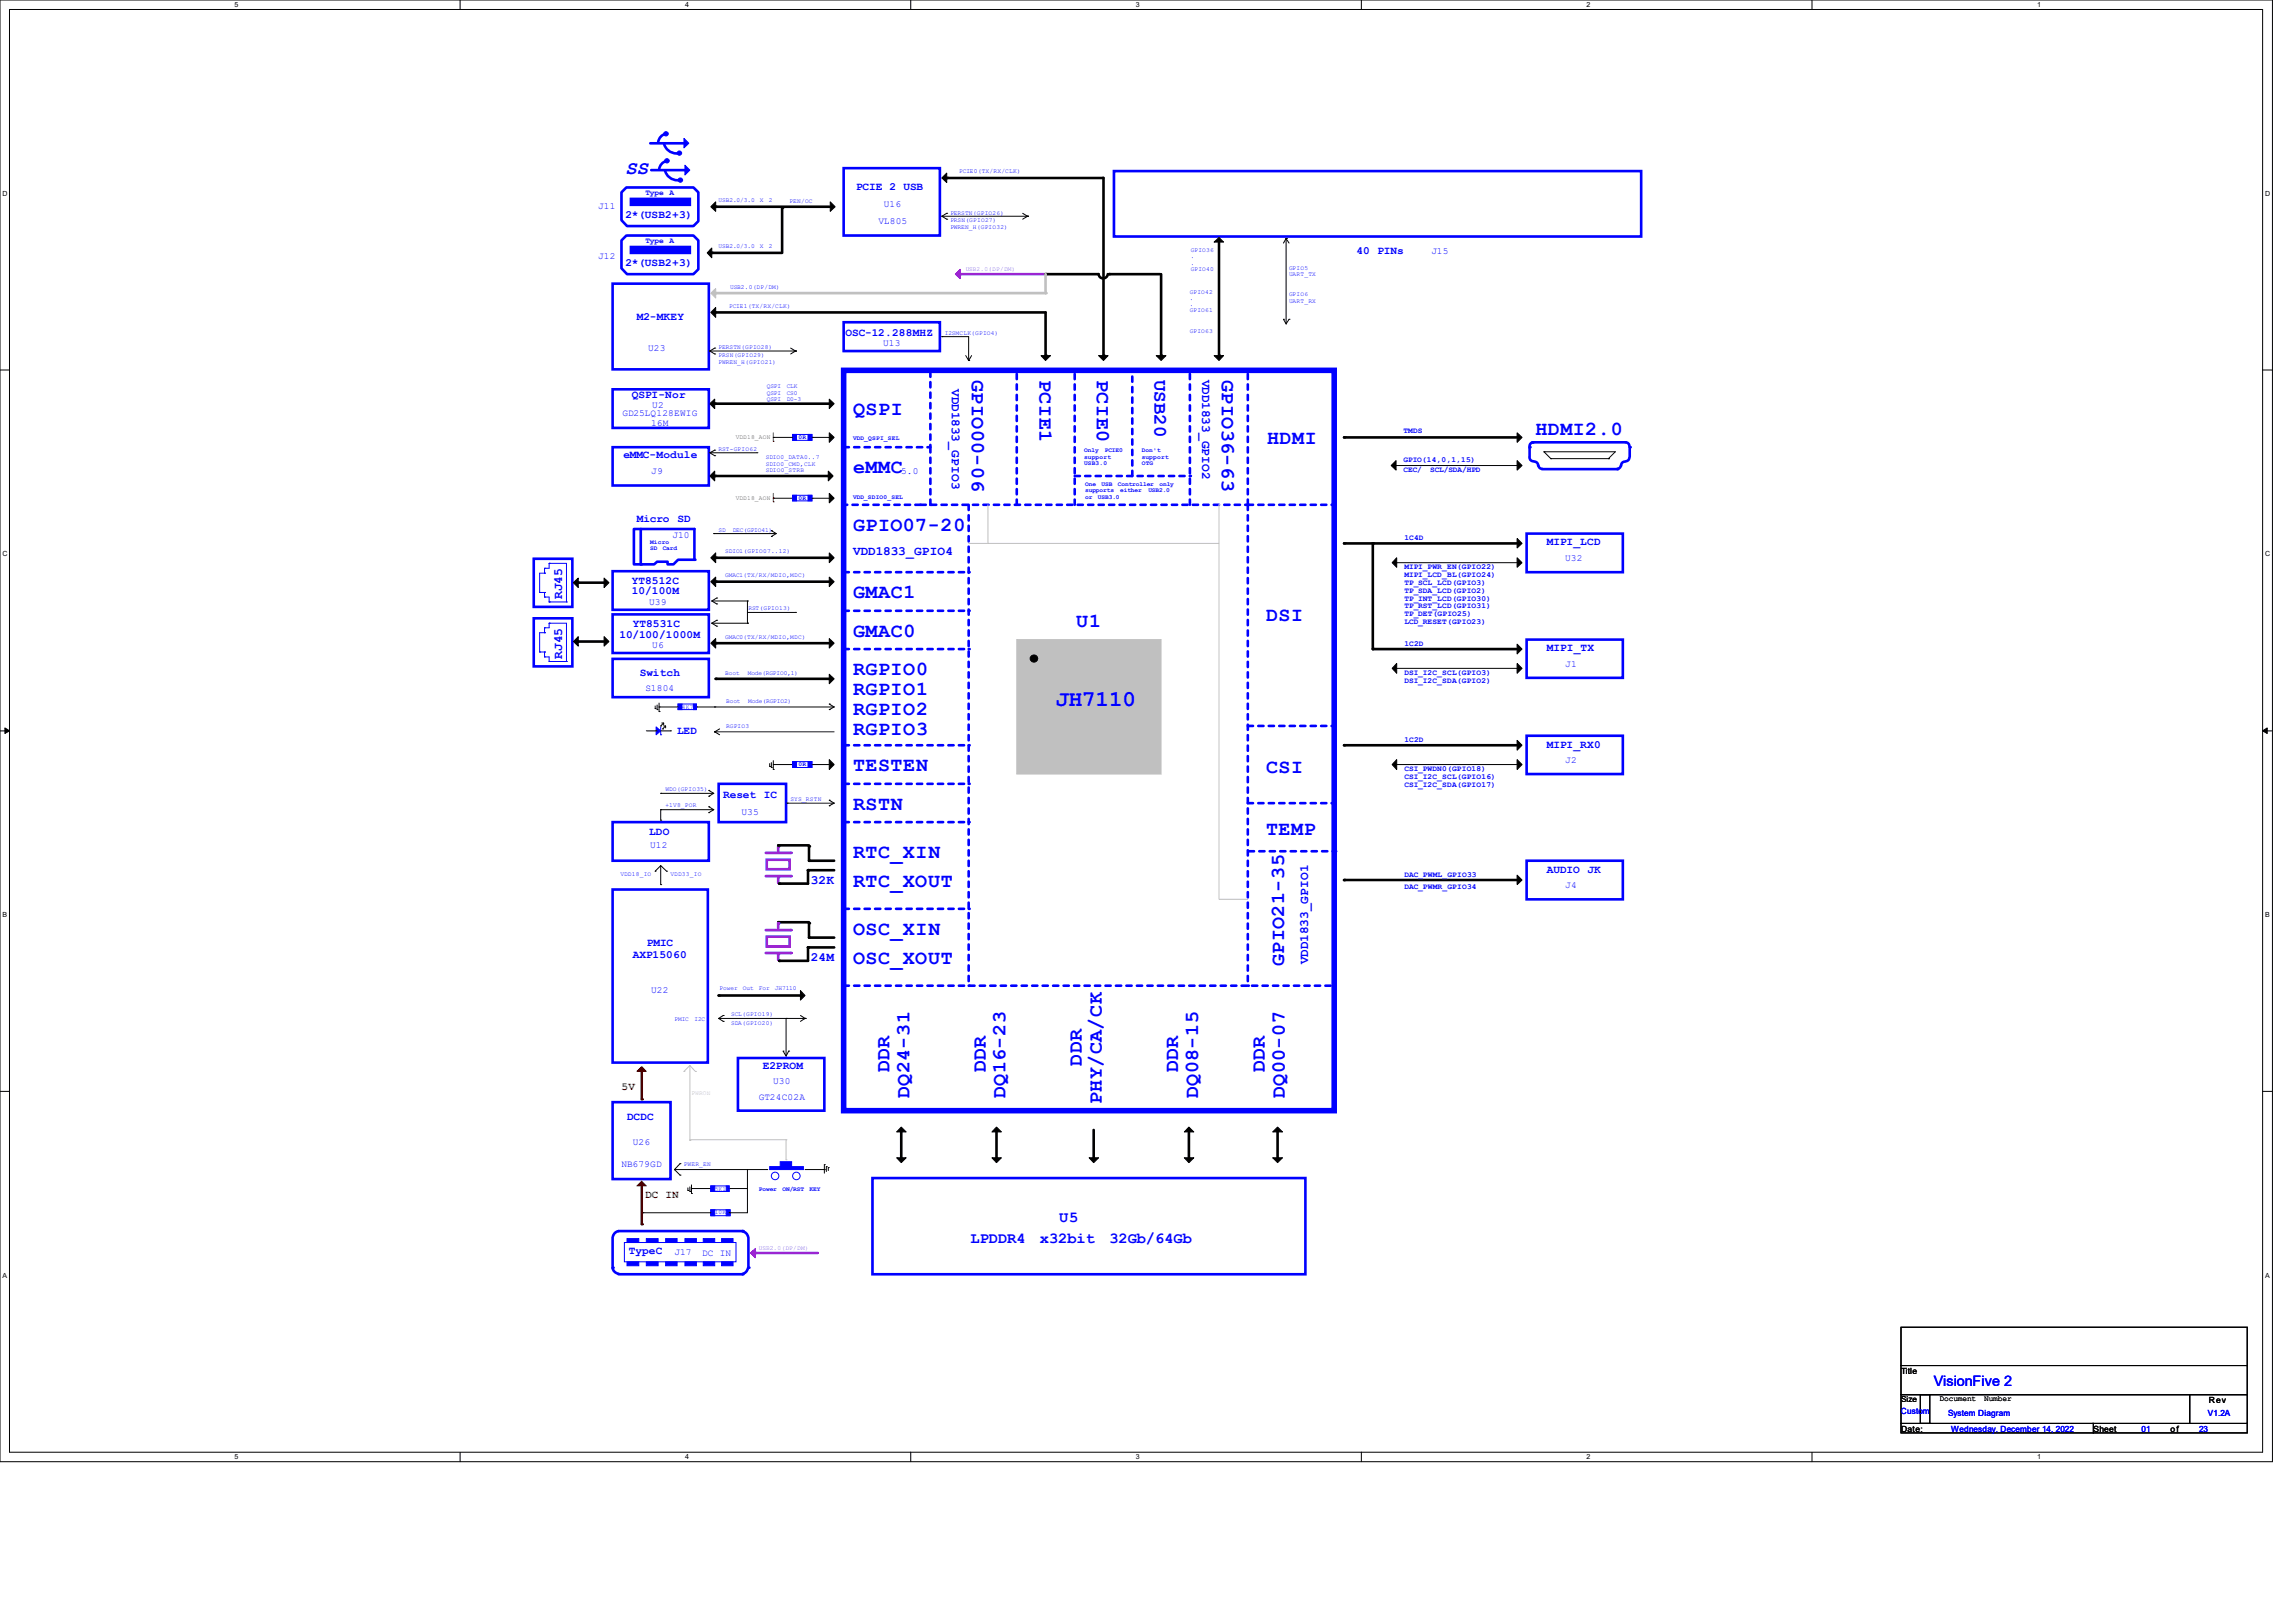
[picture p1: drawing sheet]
<svg xmlns="http://www.w3.org/2000/svg" width="297mm" height="210mm" viewBox="0 0 297 210" stroke-linecap="round" stroke-linejoin="round" font-family="sans-serif">
<defs><g id="words">
<text font-size="2.9" fill="#00f" x="136.5" y="91.4">JH7110</text>
<g font-size="2.6" fill="#00f">
<text x="110.4" y="53.8">QSPI</text>
<text x="125.7" y="49.1" transform="rotate(90 125.7 49.1)">GPIO00-06</text>
<text x="134.4" y="49.1" transform="rotate(90 134.4 49.1)">PCIE1</text>
<text x="141.9" y="49.1" transform="rotate(90 141.9 49.1)">PCIE0</text>
<text x="158.1" y="49.1" transform="rotate(90 158.1 49.1)">GPIO36-63</text>
<text x="163.9" y="57.5">HDMI</text>
<text x="198.6" y="56.3">HDMI2.0</text>
<text x="110.4" y="61.2">eMMC</text>
<text x="110.4" y="68.7">GPIO07-20</text>
<text x="110.4" y="77.4">GMAC1</text>
<text x="110.4" y="82.4">GMAC0</text>
<text x="139.2" y="81.2">U1</text>
<text x="163.8" y="80.4">DSI</text>
<text x="110.4" y="87.4">RGPIO0</text>
<text x="110.4" y="90">RGPIO1</text>
<text x="110.4" y="92.5">RGPIO2</text>
<text x="110.4" y="95.1">RGPIO3</text>
<text x="110.4" y="99.8">TESTEN</text>
<text x="163.8" y="100">CSI</text>
<text x="110.4" y="104.8">RSTN</text>
<text x="110.4" y="111">RTC_XIN</text>
<text x="163.8" y="108">TEMP</text>
<text x="110.4" y="114.7">RTC_XOUT</text>
<text x="110.4" y="124.7">OSC_XOUT</text>
<text x="110.4" y="120.9">OSC_XIN</text>
<text x="166.1" y="125.1" transform="rotate(-90 166.1 125.1)">GPIO21-35</text>
<text x="140" y="137.9" transform="rotate(-90 140 137.9)">DDR</text>
<text x="115.1" y="138.7" transform="rotate(-90 115.1 138.7)">DDR</text>
<text x="117.6" y="142.1" transform="rotate(-90 117.6 142.1)">DQ24-31</text>
<text x="127.5" y="138.7" transform="rotate(-90 127.5 138.7)">DDR</text>
<text x="130.1" y="142.1" transform="rotate(-90 130.1 142.1)">DQ16-23</text>
<text x="142.5" y="142.9" transform="rotate(-90 142.5 142.9)">PHY/CA/CK</text>
<text x="152.4" y="138.7" transform="rotate(-90 152.4 138.7)">DDR</text>
<text x="155" y="142.1" transform="rotate(-90 155 142.1)">DQ08-15</text>
<text x="163.6" y="138.7" transform="rotate(-90 163.6 138.7)">DDR</text>
<text x="166.2" y="142.1" transform="rotate(-90 166.2 142.1)">DQ00-07</text>
</g>
<g font-size="2.5" fill="#00f">
<text x="80.9" y="22.6">SS</text>
<text x="149.4" y="49.1" transform="rotate(90 149.4 49.1)">USB20</text>
</g>
<g font-size="2" fill="#00f">
<text x="125.6" y="160.8">LPDDR4</text>
<text x="134.5" y="160.8">x32bit</text>
<text x="137" y="158.1">U5</text>
<text x="143.5" y="160.8">32Gb/64Gb</text>
</g>
<text font-size="1.9" fill="#00f" x="250.1" y="179.4">VisionFive 2</text>
<g font-size="1.7" fill="#00f">
<text x="123.1" y="50.4" transform="rotate(90 123.1 50.4)">VDD1833_GPIO3</text>
<text x="155.5" y="49.1" transform="rotate(90 155.5 49.1)">VDD1833_GPIO2</text>
<text x="110.4" y="71.8">VDD1833_GPIO4</text>
<text x="72.7" y="77.5" transform="rotate(-90 72.7 77.5)">RJ45</text>
<text x="72.7" y="85.3" transform="rotate(-90 72.7 85.3)">RJ45</text>
<text x="104.9" y="114.4">32K</text>
<text x="104.9" y="124.4">24M</text>
<text x="169.2" y="124.8" transform="rotate(-90 169.2 124.8)">VDD1833_GPIO1</text>
</g>
<g font-size="1.4" fill="#00f">
<text x="80.9" y="28.2">2*(USB2+3)</text>
<text x="110.7" y="24.6">PCIE 2 USB</text>
<text x="80.9" y="34.4">2*(USB2+3)</text>
<text x="175.5" y="32.9">40 PINs</text>
<text x="82.4" y="41.4">M2-MKEY</text>
<text x="109.4" y="43.4">OSC-12.288MHZ</text>
<text x="81.7" y="51.5">QSPI-Nor</text>
<text x="80.6" y="59.3">eMMC-Module</text>
<text x="82.4" y="67.6">Micro</text>
<text x="87.6" y="67.6">SD</text>
<text x="200.1" y="70.6">MIPI_LCD</text>
<text x="81.7" y="75.6">YT8512C</text>
<text x="81.7" y="76.9">10/100M</text>
<text x="80.1" y="82.5">10/100/1000M</text>
<text x="81.9" y="81.2">YT8531C</text>
<text x="82.8" y="87.5">Switch</text>
<text x="200.1" y="84.3">MIPI_TX</text>
<text x="87.6" y="95">LED</text>
<text x="200.1" y="96.7">MIPI_RX0</text>
<text x="93.6" y="103.3">Reset</text>
<text x="98.8" y="103.3">IC</text>
<text x="84" y="108">LDO</text>
<text x="200.1" y="112.9">AUDIO</text>
<text x="205.4" y="112.9">JK</text>
<text x="81.9" y="123.9">AXP15060</text>
<text x="83.7" y="122.5">PMIC</text>
<text x="98.7" y="138.4">E2PROM</text>
<text x="81.1" y="145">DCDC</text>
<text x="81.4" y="162.3">TypeC</text>
</g>
<g font-size="1.4" fill="#f00">
<text x="80.4" y="141">5V</text>
<text x="83.5" y="155.1">DC IN</text>
</g>
<g font-size="1.2" fill="#00f">
<text x="77.4" y="27">J11</text>
<text x="113.6" y="29">VL805</text>
<text x="114.3" y="26.8">U16</text>
<text x="77.4" y="33.5">J12</text>
<text x="185.2" y="32.9">J15</text>
<text x="83.9" y="45.4">U23</text>
<text x="114.3" y="44.8">U13</text>
<text x="80.5" y="53.9">GD25LQ128EWIG</text>
<text x="84.4" y="52.8">U2</text>
<text x="84.2" y="55.2">16M</text>
<text x="84.2" y="61.4">J9</text>
<text x="116.6" y="61.4">5.0</text>
<text x="87" y="69.7">J10</text>
<text x="202.5" y="72.6">U32</text>
<text x="84" y="78.3">U39</text>
<text x="84.4" y="83.9">U6</text>
<text x="83.5" y="89.4">S1804</text>
<text x="202.5" y="86.3">J1</text>
<text x="202.5" y="98.7">J2</text>
<text x="95.9" y="105.4">U35</text>
<text x="84.1" y="109.8">U12</text>
<text x="202.5" y="114.9">J4</text>
<text x="84.2" y="128.4">U22</text>
<text x="98.2" y="142.3">GT24C02A</text>
<text x="100" y="140.2">U30</text>
<text x="81.9" y="148.1">U26</text>
<text x="80.4" y="151">NB679GD</text>
<text x="87.2" y="162.4">J17</text>
<text x="90.8" y="162.6">DC IN</text>
</g>
<g font-size="1.1">
<text x="245.9" y="177.8">Title</text>
<text x="245.9" y="181.4">Size</text>
<text x="245.9" y="185.3">Date:</text>
<text x="270.8" y="185.3">Sheet</text>
<text x="280.8" y="185.3">o f</text>
<text x="285.8" y="181.5">Rev</text>
</g>
<g font-size="1.1" fill="#00f">
<text x="245.9" y="183">Custom</text>
<text x="252" y="183.3">System Diagram</text>
<text x="252.4" y="185.2">Wednesday, December 14, 2022</text>
<text x="277" y="185.2">01</text>
<text x="284.5" y="185.2">23</text>
<text x="285.6" y="183.3">V1.2A</text>
</g>
<g font-size="1" fill="#00f">
<text x="83.5" y="25.2">Type</text>
<text x="86.6" y="25.2">A</text>
<text x="83.5" y="31.5">Type</text>
<text x="86.6" y="31.5">A</text>
<text x="181.6" y="59.8">GPIO(14,0,1,15)</text>
<text x="181.6" y="56.1">TMDS</text>
<text x="181.6" y="61.1">CEC/</text>
<text x="185" y="61.1">SCL/SDA/HPD</text>
<text x="181.7" y="69.9">1C4D</text>
<text x="181.7" y="73.7">MIPI_PWR_EN(GPIO22)</text>
<text x="181.7" y="74.7">MIPI_LCD_BL(GPIO24)</text>
<text x="181.7" y="75.7">TP_SCL_LCD(GPIO3)</text>
<text x="181.7" y="76.7">TP_SDA_LCD(GPIO2)</text>
<text x="181.7" y="77.7">TP_INT_LCD(GPIO30)</text>
<text x="181.7" y="78.7">TP_RST_LCD(GPIO31)</text>
<text x="181.7" y="79.8">TP_DET(GPIO25)</text>
<text x="181.7" y="80.8">LCD_RESET(GPIO23)</text>
<text x="181.7" y="83.6">1C2D</text>
<text x="181.7" y="87.3">DSI_I2C_SCL(GPIO3)</text>
<text x="181.7" y="88.3">DSI_I2C_SDA(GPIO2)</text>
<text x="181.7" y="99.8">CSI_PWDN0(GPIO18)</text>
<text x="181.7" y="100.8">CSI_I2C_SCL(GPIO16)</text>
<text x="181.7" y="101.8">CSI_I2C_SDA(GPIO17)</text>
<text x="181.7" y="96.1">1C2D</text>
<text x="181.7" y="113.5">DAC_PWML_GPIO33</text>
<text x="181.7" y="115">DAC_PWMR_GPIO34</text>
</g>
<g font-size="1">
<text x="250.9" y="181.3">Document</text>
<text x="256.7" y="181.3">Number</text>
</g>
<g font-size=".9">
<text x="30.4" y=".9">5</text>
<text x="88.6" y=".9">4</text>
<text x="146.9" y=".9">3</text>
<text x="205.2" y=".9">2</text>
<text x="263.5" y=".9">1</text>
<text x=".3" y="25.4">D</text>
<text x="293" y="25.4">D</text>
<text x=".3" y="72">C</text>
<text x="293" y="72">C</text>
<text x=".3" y="118.7">B</text>
<text x="293" y="118.7">B</text>
<text x=".3" y="165.4">A</text>
<text x="293" y="165.4">A</text>
<text x="30.4" y="188.8">5</text>
<text x="88.6" y="188.8">4</text>
<text x="146.9" y="188.8">3</text>
<text x="205.2" y="188.8">2</text>
<text x="263.5" y="188.8">1</text>
</g>
<g font-size=".8" fill="#00f">
<text x="124.1" y="22.4">PCIE0(TX/RX/CLK)</text>
<text x="93" y="26.2">USB2.0/3.0</text>
<text x="98.3" y="26.2">X</text>
<text x="99.4" y="26.2">2</text>
<text x="102.2" y="26.3">PEN/OC</text>
<text x="122.9" y="27.8">PERSTN(GPIO26)</text>
<text x="122.9" y="28.8">PRSN(GPIO27)</text>
<text x="122.9" y="29.7">PWREN_H(GPIO32)</text>
<text x="93" y="32.1">USB2.0/3.0</text>
<text x="98.3" y="32.1">X</text>
<text x="99.4" y="32.1">2</text>
<text x="154.1" y="32.6">GPIO36</text>
<text x="154.1" y="33.4">.</text>
<text x="154.1" y="34.2">.</text>
<text x="154.1" y="35.1">GPIO40</text>
<text x="166.8" y="34.9">GPIO5</text>
<text x="166.8" y="35.7">UART_TX</text>
<text x="94.3" y="39.9">PCIE1(TX/RX/CLK)</text>
<text x="94.4" y="37.4">USB2.0(DP/DM)</text>
<text x="153.9" y="38">GPIO42</text>
<text x="153.9" y="38.8">.</text>
<text x="153.9" y="39.6">.</text>
<text x="153.9" y="40.4">GPIO61</text>
<text x="166.8" y="38.4">GPIO6</text>
<text x="166.8" y="39.2">UART_RX</text>
<text x="93" y="45.2">PERSTN(GPIO28)</text>
<text x="93" y="46.2">PRSN(GPIO29)</text>
<text x="93" y="47.1">PWREN_H(GPIO21)</text>
<text x="122.2" y="43.3">I2SMCLK(GPIO4)</text>
<text x="153.9" y="43.1">GPIO63</text>
<text x="99.2" y="50.2">QSPI</text>
<text x="99.2" y="51.1">QSPI</text>
<text x="99.2" y="51.9">QSPI</text>
<text x="101.8" y="50.2">CLK</text>
<text x="101.8" y="51.1">CS0</text>
<text x="101.8" y="51.9">D0-3</text>
<text x="93" y="58.4">RST-GPIO62</text>
<text x="99.1" y="59.4">SDIO0_DATA0..7</text>
<text x="103.3" y="56.8">0R</text>
<text x="110.4" y="56.9">VDD_QSPI_SEL</text>
<text x="140.3" y="58.5">Only</text>
<text x="140.3" y="59.4">support</text>
<text x="142.9" y="58.5">PCIE0</text>
<text x="147.7" y="58.5">Don't</text>
<text x="147.7" y="59.4">support</text>
<text x="99.1" y="61.1">SDIO0_STRB</text>
<text x="99.1" y="60.3">SDIO0_CMD,CLK</text>
<text x="103.3" y="64.6">0R</text>
<text x="110.4" y="64.5">VDD_SDIO0_SEL</text>
<text x="140.3" y="60.2">USB3.0</text>
<text x="140.4" y="62.9">One</text>
<text x="140.4" y="63.7">supports</text>
<text x="140.4" y="64.5">or</text>
<text x="142" y="64.5">USB3.0</text>
<text x="142.5" y="62.9">USB</text>
<text x="144.6" y="62.9">Controller</text>
<text x="144.9" y="63.7">either</text>
<text x="147.7" y="60.2">OTG</text>
<text x="148.5" y="63.7">USB2.0</text>
<text x="150" y="62.9">only</text>
<text x="84.1" y="70.4">Micro</text>
<text x="84.1" y="71.2">SD</text>
<text x="85.7" y="71.2">Card</text>
<text x="93" y="68.9">SD</text>
<text x="93.8" y="71.6">SDIO1(GPIO07..12)</text>
<text x="94.8" y="68.9">DEC(GPIO41)</text>
<text x="93.8" y="74.7">GMAC1(TX/RX/MDIO,MDC)</text>
<text x="93.8" y="82.7">GMAC0(TX/RX/MDIO,MDC)</text>
<text x="96.8" y="79">RST(GPIO13)</text>
<text x="93.8" y="87.3">Boot</text>
<text x="96.7" y="87.3">Mode(RGPIO0,1)</text>
<text x="88.2" y="91.8">4K7</text>
<text x="93.9" y="91">Boot</text>
<text x="93.9" y="94.2">RGPIO3</text>
<text x="96.8" y="91">Mode(RGPIO2)</text>
<text x="103.3" y="99.1">0R</text>
<text x="86.1" y="102.4">WDO(GPIO35)</text>
<text x="86.1" y="104.5">+1V8_POR</text>
<text x="102.3" y="103.6">SYS_RSTN</text>
<text x="80.3" y="113.4">VDD18_IO</text>
<text x="86.7" y="113.4">VDD33_IO</text>
<text x="93.1" y="128.1">Power</text>
<text x="94.6" y="131.5">SCL(GPIO19)</text>
<text x="96.1" y="128.1">Out</text>
<text x="98.2" y="128.1">For</text>
<text x="100.2" y="128.1">JH7110</text>
<text x="87.2" y="132.1">PMIC</text>
<text x="89.8" y="132.1">I2C</text>
<text x="94.6" y="132.6">SDA(GPIO20)</text>
<text x="88.5" y="150.9">PWER_EN</text>
<text x="92.5" y="154.1">5K1</text>
<text x="98.2" y="154.1">Power</text>
<text x="101.2" y="154.1">ON/RST</text>
<text x="104.7" y="154.1">KEY</text>
<text x="92.5" y="157.1">10K</text>
</g>
<g font-size=".8" fill="#f0f">
<text x="124.9" y="35">USB2.0(DP/DM)</text>
<text x="98.2" y="161.7">USB2.0(DP/DM)</text>
</g>
<g font-size=".8" fill="#f00">
<text x="95.2" y="56.8">VDD18_AON</text>
<text x="95.2" y="64.6">VDD18_AON</text>
</g>
</g></defs>
<path d="M0 0h294v189.1h-294zM1.2 1.2h291.5v186.7h-291.5z" fill="none" stroke="#000" stroke-width=".13"/>
<g fill="#fff">
<path d="M30.4 .1h.5v1h-.5z"/>
<path d="M30.4 188h.5v1.1h-.5z"/>
</g>
<path d="M59.5 0v1.2M59.5 187.9v1.2" fill="none" stroke="#000" stroke-width=".13"/>
<g fill="#fff">
<path d="M88.6 .1h.6v1h-.6z"/>
<path d="M88.6 188h.6v1.1h-.6z"/>
</g>
<path d="M117.8 0v1.2M117.8 187.9v1.2" fill="none" stroke="#000" stroke-width=".13"/>
<g fill="#fff">
<path d="M146.9 .1h.5v1h-.5z"/>
<path d="M146.9 188h.5v1.1h-.5z"/>
</g>
<path d="M176.1 0v1.2M176.1 187.9v1.2" fill="none" stroke="#000" stroke-width=".13"/>
<g fill="#fff">
<path d="M205.2 .1h.5v1h-.5z"/>
<path d="M205.2 188h.5v1.1h-.5z"/>
</g>
<path d="M234.4 0v1.2M234.4 187.9v1.2" fill="none" stroke="#000" stroke-width=".13"/>
<g fill="#fff">
<path d="M263.5 .1h.5v1h-.5z"/>
<path d="M263.5 188h.5v1.1h-.5z"/>
<path d="M.3 24.6h.7v1h-.7z"/>
<path d="M293 24.6h.7v1h-.7z"/>
<path d="M.3 71.2h.7v1h-.7z"/>
<path d="M293 71.2h.7v1h-.7z"/>
</g>
<path d="M0 47.9h1.2M292.7 47.9h1.2" fill="none" stroke="#000" stroke-width=".13"/>
<g fill="#fff">
<path d="M.3 117.9h.6v1h-.6z"/>
<path d="M293 117.9h.6v1h-.6z"/>
</g>
<path d="M0 94.6h1.2M292.7 94.6h1.2" fill="none" stroke="#000" stroke-width=".13"/>
<path d="M.6 94.2l.6 .4-.6 .3zM292.7 94.6l.6-.4v.7z" fill="#000" stroke="#000" stroke-width=".13"/>
<g fill="#fff">
<path d="M.3 164.5h.6v1.1h-.6z"/>
<path d="M293 164.5h.6v1.1h-.6z"/>
</g>
<path d="M0 141.2h1.2M292.7 141.2h1.2" fill="none" stroke="#000" stroke-width=".13"/>
<path d="M139 61.6h14.9" fill="none" stroke="#00f" stroke-width=".34" stroke-dasharray=".7"/>
<circle cx="153.9" cy="61.6" r=".17" fill="#00f" stroke-dasharray=".7"/>
<circle cx="134.6" cy="85.9" r=".59" fill="#3f0000" stroke="#3f0000" stroke-width=".13"/>
<path d="M112.9 152.4h56v12.5h-56z" fill="none" stroke="#00f" stroke-width=".34"/>
<path d="M120.4 57.9v7.4" fill="none" stroke="#00f" stroke-width=".34" stroke-dasharray=".7"/>
<circle cx="120.4" cy="65.3" r=".17" fill="#00f" stroke-dasharray=".7"/>
<path d="M109.1 57.9h11.3v-10M131.5 65.3v-17.4" fill="none" stroke="#00f" stroke-width=".34" stroke-dasharray=".7"/>
<circle cx="131.5" cy="47.9" r=".17" fill="#00f" stroke-dasharray=".7"/>
<path d="M109.1 47.9h63.5v95.8h-63.5z" fill="none" stroke="#00f" stroke-width=".72"/>
<path d="M139 65.3v-17.4" fill="none" stroke="#00f" stroke-width=".34" stroke-dasharray=".7"/>
<circle cx="139" cy="47.9" r=".17" fill="#00f" stroke-dasharray=".7"/>
<path d="M153.9 65.3v-17.4" fill="none" stroke="#00f" stroke-width=".34" stroke-dasharray=".7"/>
<circle cx="153.9" cy="47.9" r=".17" fill="#00f" stroke-dasharray=".7"/>
<path d="M146.5 61.6v-13.7" fill="none" stroke="#00f" stroke-width=".34" stroke-dasharray=".7"/>
<circle cx="146.5" cy="47.9" r=".17" fill="#00f" stroke-dasharray=".7"/>
<path d="M109.1 74h16.2" fill="none" stroke="#00f" stroke-width=".34" stroke-dasharray=".7"/>
<circle cx="125.3" cy="74" r=".17" fill="#00f" stroke-dasharray=".7"/>
<path d="M125.3 65.3v62.3" fill="none" stroke="#00f" stroke-width=".34" stroke-dasharray=".7"/>
<circle cx="125.3" cy="127.6" r=".17" fill="#00f" stroke-dasharray=".7"/>
<path d="M161.4 65.3v-17.4" fill="none" stroke="#00f" stroke-width=".34" stroke-dasharray=".7"/>
<circle cx="161.4" cy="47.9" r=".17" fill="#00f" stroke-dasharray=".7"/>
<path d="M109.1 79h16.2" fill="none" stroke="#00f" stroke-width=".34" stroke-dasharray=".7"/>
<circle cx="125.3" cy="79" r=".17" fill="#00f" stroke-dasharray=".7"/>
<path d="M119.1 65.3h-10" fill="none" stroke="#00f" stroke-width=".34" stroke-dasharray=".7"/>
<circle cx="109.1" cy="65.3" r=".17" fill="#00f" stroke-dasharray=".7"/>
<path d="M109.1 84h16.2" fill="none" stroke="#00f" stroke-width=".34" stroke-dasharray=".7"/>
<circle cx="125.3" cy="84" r=".17" fill="#00f" stroke-dasharray=".7"/>
<path d="M109.1 106.4h16.2" fill="none" stroke="#00f" stroke-width=".34" stroke-dasharray=".7"/>
<circle cx="125.3" cy="106.4" r=".17" fill="#00f" stroke-dasharray=".7"/>
<path d="M109.1 96.4h16.2" fill="none" stroke="#00f" stroke-width=".34" stroke-dasharray=".7"/>
<circle cx="125.3" cy="96.4" r=".17" fill="#00f" stroke-dasharray=".7"/>
<path d="M161.4 65.3h11.2" fill="none" stroke="#00f" stroke-width=".34" stroke-dasharray=".7"/>
<circle cx="172.6" cy="65.3" r=".17" fill="#00f" stroke-dasharray=".7"/>
<path d="M109.1 101.4h16.2" fill="none" stroke="#00f" stroke-width=".34" stroke-dasharray=".7"/>
<circle cx="125.3" cy="101.4" r=".17" fill="#00f" stroke-dasharray=".7"/>
<path d="M161.4 65.3v62.3" fill="none" stroke="#00f" stroke-width=".34" stroke-dasharray=".7"/>
<circle cx="161.4" cy="127.6" r=".17" fill="#00f" stroke-dasharray=".7"/>
<path d="M119.1 65.3h42.3" fill="none" stroke="#00f" stroke-width=".34" stroke-dasharray=".7"/>
<circle cx="161.4" cy="65.3" r=".17" fill="#00f" stroke-dasharray=".7"/>
<path d="M109.1 117.6h16.2" fill="none" stroke="#00f" stroke-width=".34" stroke-dasharray=".7"/>
<circle cx="125.3" cy="117.6" r=".17" fill="#00f" stroke-dasharray=".7"/>
<path d="M161.4 103.9h11.2" fill="none" stroke="#00f" stroke-width=".34" stroke-dasharray=".7"/>
<circle cx="172.6" cy="103.9" r=".17" fill="#00f" stroke-dasharray=".7"/>
<path d="M109.1 127.6h63.5" fill="none" stroke="#00f" stroke-width=".34" stroke-dasharray=".7"/>
<circle cx="172.6" cy="127.6" r=".17" fill="#00f" stroke-dasharray=".7"/>
<path d="M161.5 110.2h11.2" fill="none" stroke="#00f" stroke-width=".34" stroke-dasharray=".7"/>
<circle cx="172.7" cy="110.2" r=".17" fill="#00f" stroke-dasharray=".7"/>
<path d="M161.4 93.9h11.2" fill="none" stroke="#00f" stroke-width=".34" stroke-dasharray=".7"/>
<circle cx="172.6" cy="93.9" r=".17" fill="#00f" stroke-dasharray=".7"/>
<path d="M125.3 70.3h32.4v46.1h3.7M127.8 70.3h.1M127.8 65.3v5M157.7 65.3h.1M157.7 65.3v5" fill="none" stroke="#c0c0c0" stroke-width=".13"/>
<path d="M131.5 82.8h18.7v17.4h-18.7z" fill-rule="evenodd" fill="#c0c0c0" stroke="#c0c0c0" stroke-width=".13"/>
<g fill="#000" stroke="#000" stroke-width=".13">
<path d="M91.8 52.2l.7-.6v1.3z" fill-rule="evenodd"/>
<path d="M107.3 56l.6 .6-.6 .6z" fill-rule="evenodd"/>
<path d="M107.3 51.6l.6 .6-.6 .7z" fill-rule="evenodd"/>
<path d="M134.7 46h1.2l-.6 .7z" fill-rule="evenodd"/>
<path d="M142.1 46h1.2l-.6 .7z" fill-rule="evenodd"/>
<path d="M149.6 46h1.2l-.6 .7z" fill-rule="evenodd"/>
<path d="M157.1 46h1.2l-.6 .7z" fill-rule="evenodd"/>
<path d="M92.5 61v1.2l-.7-.6z" fill-rule="evenodd"/>
<path d="M92.6 71.5v1.3l-.7-.6z" fill-rule="evenodd"/>
<path d="M91.9 75.3l.7-.6v1.2z" fill-rule="evenodd"/>
<path d="M107.1 61l.7 .6-.7 .6z" fill-rule="evenodd"/>
<path d="M107.3 63.8l.6 .7-.6 .6z" fill-rule="evenodd"/>
<path d="M107.3 71.5l.6 .7-.6 .6z" fill-rule="evenodd"/>
<path d="M107.3 74.7l.6 .6-.6 .6z" fill-rule="evenodd"/>
<path d="M91.9 83.2l.7-.6v1.3z" fill-rule="evenodd"/>
<path d="M107.3 82.6l.6 .6-.6 .7z" fill-rule="evenodd"/>
<path d="M107.3 87.2l.6 .6-.6 .7z" fill-rule="evenodd"/>
<path d="M107.3 98.3l.6 .6-.6 .7z" fill-rule="evenodd"/>
<path d="M116.6 145.8l.6 .7h-1.2z" fill-rule="evenodd"/>
<path d="M116 149.8h1.2l-.6 .7z" fill-rule="evenodd"/>
<path d="M128.3 149.8h1.2l-.6 .7z" fill-rule="evenodd"/>
<path d="M128.9 145.8l.6 .7h-1.2z" fill-rule="evenodd"/>
<path d="M140.9 149.8h1.2l-.6 .7z" fill-rule="evenodd"/>
<path d="M153.8 145.8l.6 .7h-1.2z" fill-rule="evenodd"/>
<path d="M153.2 149.8h1.2l-.6 .7z" fill-rule="evenodd"/>
<path d="M165.3 145.8l.6 .7h-1.3z" fill-rule="evenodd"/>
<path d="M164.6 149.8h1.3l-.6 .7z" fill-rule="evenodd"/>
<circle cx="133.8" cy="85.2" r=".48"/>
</g>
<g fill="none" stroke="#000" stroke-width=".34">
<path d="M142.7 23v23M150.2 35.5v10.5M157.7 31.2v14.8M92.5 52.2h14.8M135.3 40.4v5.6M92.5 61.6h14.6M92.6 72.2h14.7M92.6 75.3h14.7M92.6 83.2h14.7M92.6 87.8h14.7M104.6 111.4h3.3M116.6 146.2v3.7"/>
<path d="M128.9 146.2v3.7M141.5 146.2v3.7M153.8 146.2v3.7M165.3 146.2v3.7"/>
</g>
<g fill="#000">
<circle cx="92.5" cy="52.2" r=".17"/>
<circle cx="135.3" cy="46" r=".17"/>
<circle cx="142.7" cy="46" r=".17"/>
<circle cx="150.2" cy="46" r=".17"/>
<circle cx="157.7" cy="46" r=".17"/>
<circle cx="92.5" cy="61.6" r=".17"/>
<circle cx="92.6" cy="75.3" r=".17"/>
<circle cx="92.6" cy="72.2" r=".17"/>
<circle cx="92.6" cy="87.8" r=".17"/>
<circle cx="92.6" cy="83.2" r=".17"/>
<circle cx="104.6" cy="111.4" r=".17"/>
<circle cx="116.6" cy="149.9" r=".17"/>
<circle cx="128.9" cy="149.9" r=".17"/>
<circle cx="141.5" cy="149.9" r=".17"/>
<circle cx="153.8" cy="149.9" r=".17"/>
<circle cx="165.3" cy="149.9" r=".17"/>
</g>
<path d="M79.2 50.4h12.5v5h-12.5zM79.2 57.9h12.5v4.9h-12.5zM79.2 73.9h12.5v5h-12.5zM79.2 79.5h12.5v5h-12.5zM79.2 85.3h12.5v4.9h-12.5z" fill="none" stroke="#00f" stroke-width=".34"/>
<g fill="#00f" stroke="#00f" stroke-width=".13">
<path d="M104.5 56.2h.5v.8h-.5z" fill-rule="evenodd"/>
<path d="M102.5 56.2h.5v.8h-.5z" fill-rule="evenodd"/>
<path d="M104.5 64.1h.5v.7h-.5z" fill-rule="evenodd"/>
<path d="M102.5 64.1h.5v.7h-.5z" fill-rule="evenodd"/>
<path d="M84.9 94.1l.6 .5-.6 .5z" fill-rule="evenodd"/>
<path d="M104.5 98.6h.5v.7h-.5z" fill-rule="evenodd"/>
<path d="M102.5 98.6h.5v.7h-.5z" fill-rule="evenodd"/>
</g>
<g fill="none" stroke="#000" stroke-width=".13">
<path d="M91.8 58.6l.7 .4M91.8 58.6h6.1M92.5 58.3h.1M92.5 59h.1M92.5 58.3l-.7 .3M97.9 58.6h.1M100 56.6h.1M100 56.6h2.5M105 56.6h.1M105 56.6h2.3M100 64.5h.1M100 64.5h2.5"/>
<path d="M105 64.5h.1M105 64.5h2.3M83.6 94.6h1.3M84.9 94.6h.1M85.5 93.9h.1M85.5 94.6h1.2M85.6 93.6h.3v.2M85.7 94.3h.1M85.9 93.9h.2v.3M85.9 93.6l-.4 .3M86.1 93.9l-.4 .4M86.7 94.6h.1"/>
<path d="M92.5 91.5h.1M92.5 94.7h.1M92.5 91.5h15.4M92.5 94.7h15.4M92.5 94.7l.6 .4M93.1 94.3l-.6 .4M99.6 99.2h.1M99.6 98.8v.4M99.8 99.3h.1M99.8 98.7v.6M100 98.9h.1M100 99.6h.1"/>
<path d="M100 98.9h2.5M100 98.4v1.2M105 98.9h.1M105 98.9h2.3M107.3 91.1h.1M107.3 91.8h.1M107.3 91.1l.6 .4M107.9 91.5l-.6 .3"/>
</g>
<path d="M102.5 56.2h2.5v.8h-2.5zM102.5 64.1h2.5v.7h-2.5zM85.5 95.1h.1M85.5 94.1v1M102.5 98.6h2.5v.7h-2.5z" fill="none" stroke="#00f" stroke-width=".13"/>
<path d="M100 57.1h.1M100 56v1.1M100 64.9h.1M100 63.8v1.1" fill="none" stroke="#f00" stroke-width=".13"/>
<path d="M99.1 110.4h3.2M99.2 111.3h3v1.2h-3z" fill="none" stroke="#7f00ff" stroke-width=".34"/>
<circle cx="102.3" cy="110.4" r=".17" fill="#7f00ff"/>
<path d="M100.7 109.5v.7" fill="none" stroke="#7f00ff" stroke-width=".34"/>
<circle cx="100.7" cy="109.5" r=".17" fill="#7f00ff"/>
<path d="M100.7 113.5v.8" fill="none" stroke="#7f00ff" stroke-width=".34"/>
<circle cx="100.7" cy="113.5" r=".17" fill="#7f00ff"/>
<path d="M104.5 112.6h3.4M104.6 109.5v1.8" fill="none" stroke="#000" stroke-width=".34"/>
<g fill="#000">
<circle cx="104.5" cy="112.6" r=".17"/>
<circle cx="104.6" cy="109.5" r=".17"/>
</g>
<path d="M99.1 113.4h3.2" fill="none" stroke="#7f00ff" stroke-width=".34"/>
<circle cx="102.3" cy="113.4" r=".17" fill="#7f00ff"/>
<path d="M100.7 109.4h3.9M100.8 114.3h3.7M104.5 122.6h3.4" fill="none" stroke="#000" stroke-width=".34"/>
<g fill="#000">
<circle cx="100.7" cy="109.4" r=".17"/>
<circle cx="100.8" cy="114.3" r=".17"/>
<circle cx="104.5" cy="122.6" r=".17"/>
</g>
<path d="M99.1 123.3h3.2" fill="none" stroke="#7f00ff" stroke-width=".34"/>
<circle cx="102.3" cy="123.3" r=".17" fill="#7f00ff"/>
<path d="M99.1 120.4h3.2" fill="none" stroke="#7f00ff" stroke-width=".34"/>
<circle cx="102.3" cy="120.4" r=".17" fill="#7f00ff"/>
<path d="M104.5 112.6v1.7" fill="none" stroke="#000" stroke-width=".34"/>
<circle cx="104.5" cy="112.6" r=".17" fill="#000"/>
<path d="M100.7 123.4v.8" fill="none" stroke="#7f00ff" stroke-width=".34"/>
<circle cx="100.7" cy="123.4" r=".17" fill="#7f00ff"/>
<path d="M100.7 119.3h3.9M104.6 119.5v1.7M104.5 122.6v1.7M104.6 121.3h3.3" fill="none" stroke="#000" stroke-width=".34"/>
<g fill="#000">
<circle cx="100.7" cy="119.3" r=".17"/>
<circle cx="104.6" cy="119.5" r=".17"/>
<circle cx="104.5" cy="122.6" r=".17"/>
<circle cx="104.6" cy="121.3" r=".17"/>
</g>
<path d="M100.7 119.5v.6M99.2 121.2h3v1.3h-3z" fill="none" stroke="#7f00ff" stroke-width=".34"/>
<circle cx="100.7" cy="119.5" r=".17" fill="#7f00ff"/>
<path d="M92.5 40.4h42.8M93 128.8h10.5M100.8 124.3h3.7" fill="none" stroke="#000" stroke-width=".34"/>
<g fill="#000">
<circle cx="92.5" cy="40.4" r=".17"/>
<circle cx="93" cy="128.8" r=".17"/>
<circle cx="100.8" cy="124.3" r=".17"/>
</g>
<path d="M79.2 36.7h12.5v11.1h-12.5zM79.2 115.1h12.4v22.4h-12.4zM79.2 106.4h12.5v5h-12.5zM93 101.4h8.7v5h-8.7z" fill="none" stroke="#00f" stroke-width=".34"/>
<g fill="none" stroke="#000" stroke-width=".13">
<path d="M92.1 77.8l.6 .3M92.1 77.8h4.6M92.7 77.4h.1M92.7 78.1h.1M92.7 77.4l-.6 .4M96.7 77.8h.1M96.7 77.8v2.8M96.7 79.2h6.2M102.9 79.2h.1M92.1 80.6l.6 .4M92.1 80.6h4.6M92.7 80.3h.1"/>
<path d="M92.7 81h.1M92.7 80.3l-.6 .3M96.7 80.6h.1M84.8 112.7h.1M85.5 114.5h.1M85.5 104.8h.1M85.5 106.1h.1M85.5 104.8v1.3M85.5 112v2.5M85.5 112l-.7 .7M85.5 112l.7 .7M85.5 104.8h6.8"/>
<path d="M86.2 112.7h.1M91.7 104.4h.1M91.7 105.2h.1M91.7 104.4l.6 .4M92.3 104.8l-.6 .4M101.8 103.9h.1M101.8 103.9h6.1M107.3 103.5h.1M107.3 104.3h.1M107.3 103.5l.6 .4M107.9 103.9l-.6 .4M93 131.8l.6 .4"/>
<path d="M93 131.8h11.1M93.6 131.4h.1M93.6 132.2h.1M93.6 131.4l-.6 .4M103.5 131.4l.6 .4M104.1 131.8h.1M104.1 131.8l-.6 .4"/>
</g>
<g fill="#000" stroke="#000" stroke-width=".13">
<path d="M92.6 39.8v1.3l-.7-.7z" fill-rule="evenodd"/>
<path d="M103.5 128.2l.6 .6-.6 .6z" fill-rule="evenodd"/>
</g>
<path d="M92.6 37.9h42.7" fill="none" stroke="#c0c0c0" stroke-width=".34"/>
<circle cx="92.6" cy="37.9" r=".17" fill="#c0c0c0"/>
<path d="M91.9 37.9l.7-.6v1.3z" fill-rule="evenodd" fill="#c0c0c0" stroke="#c0c0c0" stroke-width=".13"/>
<path d="M124.2 35.5h11.1" fill="none" stroke="#f0f" stroke-width=".34"/>
<circle cx="124.2" cy="35.5" r=".17" fill="#f0f"/>
<path d="M143.3 35.5a.59 .59 0 0 1-.6 .5 .59 .59 0 0 1-.6-.5h-6.8M143.5 35.5h6.6" fill="none" stroke="#000" stroke-width=".34"/>
<g fill="#000">
<circle cx="135.3" cy="35.5" r=".17"/>
<circle cx="143.5" cy="35.5" r=".17"/>
</g>
<path d="M135.3 35.5v2.4" fill="none" stroke="#c0c0c0" stroke-width=".34"/>
<circle cx="135.3" cy="37.9" r=".17" fill="#c0c0c0"/>
<g fill="none" stroke="#000" stroke-width=".13">
<path d="M121.8 28l.7 .4M121.8 28h11.1M122.5 27.6h.1M122.5 28.4h.1M122.5 27.6l-.7 .4M132.3 27.6l.6 .4M132.9 28h.1M132.9 28l-.6 .4M166.4 30.9h.1M166.4 30.9v11M166.4 30.9l.4 .6M166.4 30.9l-.4 .6"/>
<path d="M91.8 45.4l.7 .4M91.8 45.4h11.1M92.5 45h.1M92.5 45.8h.1M92.5 45l-.7 .4M102.3 45l.6 .4M102.9 45.4h.1M102.9 45.4l-.6 .4M121.8 43.6h.1M121.8 43.6h3.5v3.1M124.9 46l.4 .7M125.3 46.7h.1"/>
<path d="M125.7 46l-.4 .7M166 41.3h.1M166 41.3l.4 .6M166.8 41.3h.1M166.8 41.3l-.4 .6M92.3 69h.1M92.3 69h8.1M99.8 68.7h.1M99.8 69.4h.1M99.8 68.7l.6 .3M100.4 69l-.6 .4M85.5 102.7h.1"/>
<path d="M85.5 102.7h6.8M91.7 102.3h.1M91.7 103h.1M91.7 102.3l.6 .4M92.3 102.7l-.6 .3"/>
</g>
<path d="M109.1 21.8h12.5v8.7h-12.5zM144.1 22.1h68.2v8.5h-68.2zM109.1 41.7h12.5v3.7h-12.5zM197.9 59.2a.49 .49 0 0 0 .5 .5M198.5 59.7a.47 .47 0 0 1 .5 .5M210.2 59.7a.46 .46 0 0 0-.5 .5M199.5 60.7h9.7" fill="none" stroke="#00f" stroke-width=".34"/>
<path d="M92.1 32.7h9.1M92.6 26.8h14.8M101.2 26.9v5.7M122.5 23h20.2" fill="none" stroke="#000" stroke-width=".34"/>
<g fill="#000">
<circle cx="92.1" cy="32.7" r=".17"/>
<circle cx="92.6" cy="26.8" r=".17"/>
<circle cx="101.2" cy="26.9" r=".17"/>
<circle cx="122.5" cy="23" r=".17"/>
</g>
<g fill="#000" stroke="#000" stroke-width=".13">
<path d="M92.1 32.1v1.3l-.6-.7z" fill-rule="evenodd"/>
<path d="M92.6 26.1v1.2l-.7-.5z" fill-rule="evenodd"/>
<path d="M107.4 26.1l.6 .7-.6 .5z" fill-rule="evenodd"/>
<path d="M122.5 22.4v1.2l-.7-.6z" fill-rule="evenodd"/>
<path d="M157.1 31.3l.6-.6 .6 .6z" fill-rule="evenodd"/>
</g>
<circle cx="209.2" cy="60.7" r=".17" fill="#00f"/>
<path d="M200.6 59.4h7.5M208.1 59.4h.1" fill="none" stroke="#000" stroke-width=".13"/>
<path d="M197.9 57.9v1.2M209.7 60.2l-.1 .2-.4 .3" fill="none" stroke="#00f" stroke-width=".34"/>
<circle cx="197.9" cy="57.9" r=".17" fill="#00f"/>
<path d="M198.4 57.2a.49 .49 0 0 0-.5 .5M210.3 57.2a.49 .49 0 0 1 .5 .5M210.8 59.2l-.3 .4-.2 .1M210.8 57.9v1.2" fill="none" stroke="#00f" stroke-width=".34"/>
<path d="M199.7 58.5h.1M199.7 58.5h9.3l-.9 .9M199.7 58.5l.9 .9M200.6 59.4h.1M208.1 59.4h.1" fill="none" stroke="#000" stroke-width=".13"/>
<circle cx="210.8" cy="57.9" r=".17" fill="#00f"/>
<path d="M198.2 57.2h12.1" fill="none" stroke="#00f" stroke-width=".34"/>
<circle cx="198.2" cy="57.2" r=".17" fill="#00f"/>
<path d="M173.9 56.6h22.6M173.9 70.3h22.6M177.6 70.3v13.7h18.9M173.9 96.4h22.6M173.9 113.9h22.6" fill="none" stroke="#000" stroke-width=".34"/>
<g fill="#000">
<circle cx="173.9" cy="56.6" r=".17"/>
<circle cx="173.9" cy="70.3" r=".17"/>
<circle cx="177.6" cy="70.3" r=".17"/>
<circle cx="173.9" cy="96.4" r=".17"/>
<circle cx="177.6" cy="84" r=".17"/>
<circle cx="173.9" cy="113.9" r=".17"/>
</g>
<g fill="#000" stroke="#000" stroke-width=".13">
<path d="M180.6 59.6v1.2l-.6-.6z" fill-rule="evenodd"/>
<path d="M196.3 56l.6 .6-.6 .6z" fill-rule="evenodd"/>
<path d="M196.3 59.6l.6 .6-.6 .6z" fill-rule="evenodd"/>
<path d="M180.7 72.2v1.2l-.6-.6z" fill-rule="evenodd"/>
<path d="M196.3 69.7l.6 .6-.6 .6z" fill-rule="evenodd"/>
<path d="M196.3 72.2l.6 .6-.6 .6z" fill-rule="evenodd"/>
<path d="M180.7 85.9v1.2l-.6-.6z" fill-rule="evenodd"/>
<path d="M180.7 98.3v1.3l-.6-.7z" fill-rule="evenodd"/>
<path d="M196.3 83.4l.6 .6-.6 .6z" fill-rule="evenodd"/>
<path d="M196.3 85.9l.6 .6-.6 .6z" fill-rule="evenodd"/>
<path d="M196.3 95.8l.6 .6-.6 .7z" fill-rule="evenodd"/>
<path d="M196.3 98.3l.6 .6-.6 .7z" fill-rule="evenodd"/>
<path d="M196.3 113.2l.6 .7-.6 .6z" fill-rule="evenodd"/>
</g>
<path d="M197.5 69h12.4v5h-12.4zM199 60.2l.1 .3 .4 .2M197.5 82.8h12.4v4.9h-12.4zM197.5 95.2h12.4v5h-12.4zM197.5 111.4h12.4v5h-12.4zM95.5 136.9h11.1v6.8h-11.1zM79.2 142.6h7.5v10h-7.5z" fill="none" stroke="#00f" stroke-width=".34"/>
<g fill="none" stroke="#000" stroke-width=".13">
<path d="M180.3 60.2h.1M180.3 60.2h16.2M180.5 72.8h.1M180.5 72.8h16.1M180.5 86.5h.1M180.5 98.9h.1M180.5 86.5h16.1M180.5 98.9h16.1M101.3 136h.1M101.3 136l.4 .7M101.7 131.8h.1M101.7 131.8v4.9"/>
<path d="M102 136h.1M102 136l-.3 .7M87.2 151.3l.8 .8M87.2 151.3h12M88 150.6h.1M88 152.1h.1M88 150.6l-.8 .7M89 154.1h.1M89 153.7v.4M89.2 154.2h.1M89.2 153.6v.6M89.5 153.8h.1"/>
<path d="M89.5 154.4h.1M89.5 153.8h2.4M89.5 153.3v1.1M94.3 153.8h.1M94.3 153.8h2.4M99.2 151.3h.1"/>
</g>
<g fill="none" stroke="#00f" stroke-width=".13">
<path d="M91.9 153.5h2.4v.7h-2.4z"/>
<circle cx="100.3" cy="152.2" r=".49"/>
<circle cx="103" cy="152.2" r=".49"/>
</g>
<g fill="#00f" stroke="#00f" stroke-width=".13">
<path d="M99.6 151h4.3v.3h-4.3z" fill-rule="evenodd"/>
<path d="M100.9 150.3h1.5v.7h-1.5z" fill-rule="evenodd"/>
<path d="M93.9 153.5h.4v.7h-.4z" fill-rule="evenodd"/>
<path d="M91.9 153.5h.6v.7h-.6z" fill-rule="evenodd"/>
</g>
<path d="M88.5 138.6h.1M89.2 137.9v9.7M89.2 137.9l-.7 .7M89.2 137.9l.8 .7M90 138.6h.1M89.2 147.6h.1" fill="none" stroke="#c0c0c0" stroke-width=".13"/>
<path d="M82.4 153.5l.6-.7 .6 .7z" fill-rule="evenodd" fill="#f00" stroke="#f00" stroke-width=".13"/>
<path d="M83 153.3v5.1" fill="none" stroke="#f00" stroke-width=".34"/>
<circle cx="83" cy="158.4" r=".17" fill="#f00"/>
<path d="M82.4 138.6l.6-.6 .6 .6z" fill-rule="evenodd" fill="#f00" stroke="#f00" stroke-width=".13"/>
<path d="M83 138.5v3.7" fill="none" stroke="#f00" stroke-width=".34"/>
<circle cx="83" cy="142.2" r=".17" fill="#f00"/>
<path d="M83.1 156.9h.1M83.1 156.9h8.8M94.3 156.9h.1M96.7 151.3v5.6h-2.4M104.1 151.3h2.5M106.6 151.3h.1M106.6 150.7h.1M106.6 150.7v1.1M106.9 151h.1M106.9 151v.6M107.1 151.1h.1M107.1 151.1v.4" fill="none" stroke="#000" stroke-width=".13"/>
<path d="M89.2 147.5h12.5M101.7 147.5h.1M101.7 150.1h.1M101.7 147.5v2.6" fill="none" stroke="#c0c0c0" stroke-width=".13"/>
<g fill="#00f" stroke="#00f" stroke-width=".13">
<path d="M93.9 156.5h.5v.8h-.5z" fill-rule="evenodd"/>
<path d="M91.9 156.5h.6v.8h-.6z" fill-rule="evenodd"/>
</g>
<path d="M91.9 156.5h2.5v.8h-2.5z" fill="none" stroke="#00f" stroke-width=".13"/>
<path d="M80 159.3a.91 .91 0 0 0-.7 .7M96 159.3a.9 .9 0 0 1 .8 .7M96.8 164.1a.9 .9 0 0 1-.8 .7M96.8 160.1v3.9" fill="none" stroke="#00f" stroke-width=".34"/>
<circle cx="96.8" cy="164" r=".17" fill="#00f"/>
<path d="M79.2 160.1v3.9" fill="none" stroke="#00f" stroke-width=".34"/>
<circle cx="79.2" cy="164" r=".17" fill="#00f"/>
<path d="M80 159.3h16.1" fill="none" stroke="#00f" stroke-width=".34"/>
<circle cx="96.1" cy="159.3" r=".17" fill="#00f"/>
<path d="M80 164.9h16.1" fill="none" stroke="#00f" stroke-width=".34"/>
<circle cx="96.1" cy="164.9" r=".17" fill="#00f"/>
<path d="M69 72.3h5v6.2h-5zM82 68.5h7.8v3.9h-2.1l-.6 .6h-.7v-.3h-1.4l-.4 .3h-2.6zM69 80h5v6.2h-5zM79.3 164.1a.91 .91 0 0 0 .7 .7" fill="none" stroke="#00f" stroke-width=".34"/>
<g fill="none" stroke="#00f" stroke-width=".13">
<path d="M69.8 76.7h.1M69.8 76.7h.6M70.4 76.7h.1M70.4 77.3h.1M70.4 74.2h.1M70.4 73.5h.1M70.4 77.3h.6v.6M70.4 73.5v.7M70.4 76.7v.6M70.4 74.2h-.6v2.5M71 77.9h.1M71 72.9h.1"/>
<path d="M71 77.9h2.3M71 72.9h2.3v5M71 72.9v.6h-.6M73.3 77.9h.1M69.8 84.4h.1M69.8 84.4h.6M70.4 84.4h.1M70.4 85h.1M70.4 81.9h.1M70.4 81.2h.1M70.4 85h.6v.6M70.4 81.2v.7"/>
<path d="M70.4 84.4v.6M70.4 81.9h-.6v2.5M71 85.6h.1M71 80.6h.1M71 80.6v.6h-.6M71 80.6h2.3v5M71 85.6h2.3M73.3 85.6h.1M80.8 160.8h14.4v2.5h-14.4z"/>
</g>
<g fill="#00f" stroke="#00f" stroke-width=".13">
<path d="M81.1 160.3h1.5v.5h-1.5z" fill-rule="evenodd"/>
<path d="M93.3 160.3h1.5v.5h-1.5z" fill-rule="evenodd"/>
<path d="M91 160.3h1.5v.5h-1.5z" fill-rule="evenodd"/>
<path d="M83.6 160.3h1.5v.5h-1.5z" fill-rule="evenodd"/>
<path d="M86.1 160.3h1.5v.5h-1.5z" fill-rule="evenodd"/>
<path d="M88.6 160.3h1.5v.5h-1.5z" fill-rule="evenodd"/>
<path d="M81.1 163.3h1.5v.5h-1.5z" fill-rule="evenodd"/>
<path d="M93.3 163.3h1.5v.5h-1.5z" fill-rule="evenodd"/>
<path d="M91 163.3h1.5v.5h-1.5z" fill-rule="evenodd"/>
<path d="M83.6 163.3h1.5v.5h-1.5z" fill-rule="evenodd"/>
<path d="M86.1 163.3h1.5v.5h-1.5z" fill-rule="evenodd"/>
<path d="M88.6 163.3h1.5v.5h-1.5z" fill-rule="evenodd"/>
</g>
<path d="M74.7 75.4h3.7M74.7 83h3.7" fill="none" stroke="#000" stroke-width=".34"/>
<g fill="#000">
<circle cx="74.7" cy="75.4" r=".17"/>
<circle cx="74.7" cy="83" r=".17"/>
</g>
<g fill="#000" stroke="#000" stroke-width=".13">
<path d="M74.2 75.4l.6-.6v1.2z" fill-rule="evenodd"/>
<path d="M78.1 74.8l.7 .6-.7 .6z" fill-rule="evenodd"/>
<path d="M74.8 82.4v1.2l-.6-.6z" fill-rule="evenodd"/>
<path d="M78.1 82.4l.7 .6-.7 .6z" fill-rule="evenodd"/>
</g>
<circle cx="89.8" cy="72.4" r=".17" fill="#00f"/>
<path d="M82.9 68.5v4.5" fill="none" stroke="#00f" stroke-width=".34"/>
<circle cx="82.9" cy="73" r=".17" fill="#00f"/>
<path d="M80.4 24.9l.6-.6h8.7l.6 .6v3.7l-.6 .7h-8.6l-.7-.8zM80.4 31.1l.6-.6h8.7l.6 .6v3.7l-.6 .7h-8.6l-.7-.8z" fill="none" stroke="#00f" stroke-width=".34"/>
<g fill="#00f" stroke="#00f" stroke-width=".34">
<path d="M81.6 25.7h7.6v.8h-7.6z" fill-rule="evenodd"/>
<path d="M81.6 32h7.6v.7h-7.6z" fill-rule="evenodd"/>
</g>
<path d="M97.7 162.1h8.1" fill="none" stroke="#f0f" stroke-width=".34"/>
<circle cx="97.7" cy="162.1" r=".17" fill="#f0f"/>
<path d="M97.1 162.1l.6-.6v1.3z" fill-rule="evenodd" fill="#f0f" stroke="#f0f" stroke-width=".13"/>
<path d="M84.2 22h4.5" fill="none" stroke="#00f" stroke-width=".34"/>
<circle cx="88.7" cy="22" r=".17" fill="#00f"/>
<g fill="#00f" stroke="#00f" stroke-width=".13">
<path d="M88.6 21.4l.6 .6-.6 .6z" fill-rule="evenodd"/>
<circle cx="86.3" cy="20.8" r=".29"/>
<circle cx="88" cy="23.3" r=".29"/>
</g>
<path d="M84.1 18.5h4.5M86 22a1.67 1.67 0 0 0 2 1.3M86.2 20.8a1.27 1.27 0 0 0-.9 1.1" fill="none" stroke="#00f" stroke-width=".34"/>
<circle cx="88.6" cy="18.5" r=".17" fill="#00f"/>
<g fill="#00f" stroke="#00f" stroke-width=".13">
<path d="M88.5 17.9l.6 .6-.6 .6z" fill-rule="evenodd"/>
<path d="M89.7 91.1h.4v.7h-.4z" fill-rule="evenodd"/>
<path d="M87.7 91.1h.5v.7h-.5z" fill-rule="evenodd"/>
<circle cx="87.9" cy="19.8" r=".29"/>
<circle cx="86.2" cy="17.3" r=".29"/>
</g>
<path d="M85.9 18.6a1.67 1.67 0 0 0 2 1.2M86.1 17.3a1.28 1.28 0 0 0-1 1.1" fill="none" stroke="#00f" stroke-width=".34"/>
<path d="M124.2 34.8v1.3l-.6-.6z" fill-rule="evenodd" fill="#f0f" stroke="#f0f" stroke-width=".13"/>
<g fill="none" stroke="#000" stroke-width=".13">
<path d="M84.8 91.7h.1M84.8 91.4v.3M85 91.8h.1M85 91.2v.6M85.3 91.5h.1M85.3 92.1h.1M85.3 91.5h2.4M85.3 91v1.1M90.1 91.5h.1M90.1 91.5h2.4M245.9 171.7h44.8v5h-44.8zM245.9 176.7h44.8v3.8h-44.8z"/>
<path d="M245.9 180.5h3.7v3.7h-3.7zM245.9 184.2h24.9v1.2h-24.9zM248.4 180.5h34.9v3.7h-34.9zM270.8 184.2h19.9v1.2h-19.9zM283.3 180.5h7.4v3.7h-7.4z"/>
</g>
<path d="M87.7 91.1h2.4v.7h-2.4z" fill="none" stroke="#00f" stroke-width=".13"/>
<use href="#words"/>
</svg>
